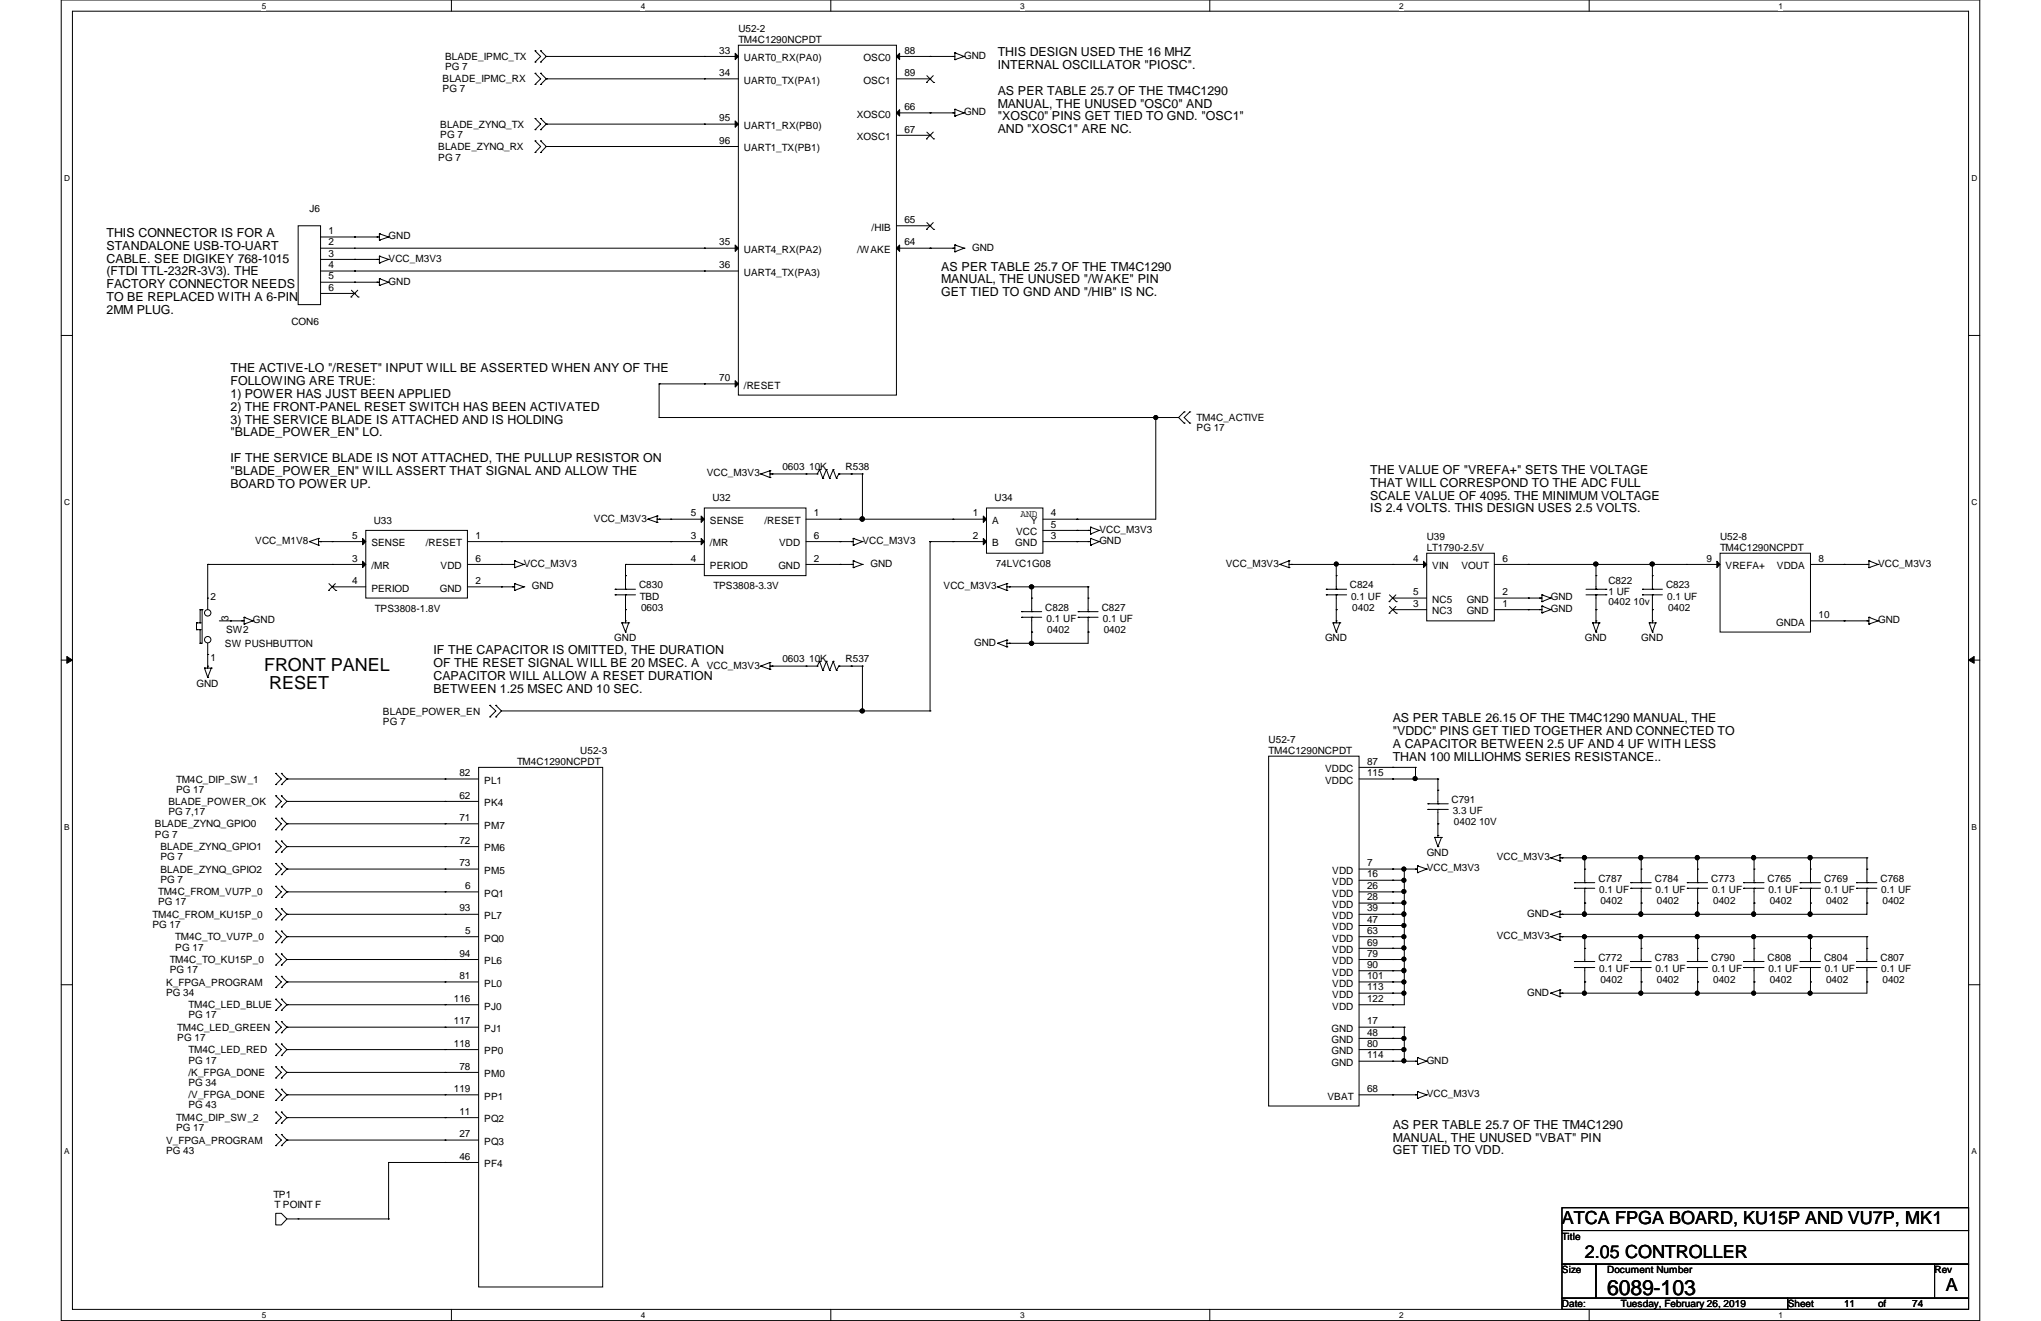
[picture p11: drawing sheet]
<svg xmlns="http://www.w3.org/2000/svg" width="432mm" height="279mm" viewBox="0 0 432 279" stroke-linecap="round" stroke-linejoin="round" font-family="sans-serif">
<defs><g id="words">
<text font-size="4.5" x="340" y="273.8">6089-103</text>
<g font-size="3.8">
<text x="55.9" y="141.8">FRONT PANEL</text>
<text x="56.9" y="145.7">RESET</text>
<text x="330.5" y="258.8">ATCA FPGA BOARD, KU15P AND VU7P, MK1</text>
<text x="335.3" y="266">2.05 CONTROLLER</text>
<text x="411.6" y="273.1">A</text>
</g>
<g font-size="2.6">
<text x="211.1" y="11.9">THIS DESIGN USED THE 16 MHZ</text>
<text x="211.1" y="14.6">INTERNAL OSCILLATOR &quot;PIOSC&quot;.</text>
<text x="211.1" y="20.1">AS PER TABLE 25.7 OF THE TM4C1290</text>
<text x="211.1" y="22.8">MANUAL, THE UNUSED &quot;OSC0&quot; AND</text>
<text x="211.1" y="25.5">&quot;XOSC0&quot; PINS GET TIED TO GND. &quot;OSC1&quot;</text>
<text x="211.1" y="28.2">AND &quot;XOSC1&quot; ARE NC.</text>
<text x="22.5" y="50.1">THIS CONNECTOR IS FOR A</text>
<text x="22.5" y="52.8">STANDALONE USB-TO-UART</text>
<text x="22.5" y="55.5">CABLE. SEE DIGIKEY 768-1015</text>
<text x="22.5" y="58.3">(FTDI TTL-232R-3V3). THE</text>
<text x="199.1" y="57.2">AS PER TABLE 25.7 OF THE TM4C1290</text>
<text x="199.1" y="59.9">MANUAL, THE UNUSED &quot;/WAKE&quot; PIN</text>
<text x="22.5" y="61">FACTORY CONNECTOR NEEDS</text>
<text x="22.5" y="63.7">TO BE REPLACED WITH A 6-PIN</text>
<text x="199.1" y="62.7">GET TIED TO GND AND &quot;/HIB&quot; IS NC.</text>
<text x="22.5" y="66.4">2MM PLUG.</text>
<text x="48.8" y="78.7">THE ACTIVE-LO &quot;/RESET&quot; INPUT WILL BE ASSERTED WHEN ANY OF THE</text>
<text x="48.8" y="81.4">FOLLOWING ARE TRUE:</text>
<text x="48.8" y="84.2">1) POWER HAS JUST BEEN APPLIED</text>
<text x="48.8" y="86.9">2) THE FRONT-PANEL RESET SWITCH HAS BEEN ACTIVATED</text>
<text x="48.8" y="89.6">3) THE SERVICE BLADE IS ATTACHED AND IS HOLDING</text>
<text x="48.8" y="92.3">&quot;BLADE_POWER_EN&quot; LO.</text>
<text x="48.8" y="97.7">IF THE SERVICE BLADE IS NOT ATTACHED, THE PULLUP RESISTOR ON</text>
<text x="48.8" y="100.4">&quot;BLADE_POWER_EN&quot; WILL ASSERT THAT SIGNAL AND ALLOW THE</text>
<text x="289.9" y="100.2">THE VALUE OF &quot;VREFA+&quot; SETS THE VOLTAGE</text>
<text x="48.8" y="103.1">BOARD TO POWER UP.</text>
<text x="289.9" y="103">THAT WILL CORRESPOND TO THE ADC FULL</text>
<text x="289.9" y="105.7">SCALE VALUE OF 4095. THE MINIMUM VOLTAGE</text>
<text x="289.9" y="108.4">IS 2.4 VOLTS. THIS DESIGN USES 2.5 VOLTS.</text>
<text x="91.7" y="138.4">IF THE CAPACITOR IS OMITTED, THE DURATION</text>
<text x="91.7" y="141.1">OF THE RESET SIGNAL WILL BE 20 MSEC. A</text>
<text x="91.7" y="143.8">CAPACITOR WILL ALLOW A RESET DURATION</text>
<text x="91.7" y="146.6">BETWEEN 1.25 MSEC AND 10 SEC.</text>
<text x="294.6" y="152.7">AS PER TABLE 26.15 OF THE TM4C1290 MANUAL, THE</text>
<text x="294.6" y="155.4">&quot;VDDC&quot; PINS GET TIED TOGETHER AND CONNECTED TO</text>
<text x="294.6" y="158.2">A CAPACITOR BETWEEN 2.5 UF AND 4 UF WITH LESS</text>
<text x="294.6" y="160.9">THAN 100 MILLIOHMS SERIES RESISTANCE..</text>
<text x="294.6" y="238.8">AS PER TABLE 25.7 OF THE TM4C1290</text>
<text x="294.6" y="241.5">MANUAL, THE UNUSED &quot;VBAT&quot; PIN</text>
<text x="294.6" y="244.2">GET TIED TO VDD.</text>
</g>
<g font-size="2.1">
<text x="152.1" y="11.3">33</text>
<text x="156.2" y="6.7">U52-2</text>
<text x="156.2" y="9.1">TM4C1290NCPDT</text>
<text x="191.3" y="11.3">88</text>
<text x="93.6" y="17.4">BLADE_IPMC_RX</text>
<text x="94.1" y="12.7">BLADE_IPMC_TX</text>
<text x="94.1" y="14.8">PG 7</text>
<text x="152.1" y="16.1">34</text>
<text x="157.4" y="13">UART0_RX(PA0)</text>
<text x="157.4" y="17.7">UART0_TX(PA1)</text>
<text x="182.7" y="13">OSC0</text>
<text x="182.7" y="17.7">OSC1</text>
<text x="191.3" y="16.1">89</text>
<text x="204" y="12.4">GND</text>
<text x="93.6" y="19.6">PG 7</text>
<text x="191.3" y="23.3">66</text>
<text x="93.1" y="27">BLADE_ZYNQ_TX</text>
<text x="93.1" y="29.1">PG 7</text>
<text x="152.1" y="25.7">95</text>
<text x="157.4" y="27.3">UART1_RX(PB0)</text>
<text x="181.3" y="24.9">XOSC0</text>
<text x="181.3" y="29.6">XOSC1</text>
<text x="191.3" y="28">67</text>
<text x="204" y="24.4">GND</text>
<text x="92.7" y="31.8">BLADE_ZYNQ_RX</text>
<text x="92.7" y="34">PG 7</text>
<text x="152.1" y="30.4">96</text>
<text x="157.4" y="32">UART1_TX(PB1)</text>
<text x="65.4" y="44.9">J6</text>
<text x="191.3" y="47.2">65</text>
<text x="69.5" y="49.5">1</text>
<text x="69.5" y="51.9">2</text>
<text x="82.2" y="50.6">GND</text>
<text x="152.1" y="51.9">35</text>
<text x="157.4" y="53.5">UART4_RX(PA2)</text>
<text x="181.4" y="53.5">/WAKE</text>
<text x="184.4" y="48.8">/HIB</text>
<text x="191.3" y="51.9">64</text>
<text x="205.7" y="53">GND</text>
<text x="69.5" y="54.3">3</text>
<text x="69.5" y="56.7">4</text>
<text x="69.5" y="59.1">5</text>
<text x="82.2" y="55.4">VCC_M3V3</text>
<text x="152.1" y="56.7">36</text>
<text x="157.4" y="58.3">UART4_TX(PA3)</text>
<text x="69.5" y="61.5">6</text>
<text x="82.2" y="60.2">GND</text>
<text x="61.6" y="68.7">CON6</text>
<text x="152.1" y="80.6">70</text>
<text x="157.4" y="82.2">/RESET</text>
<text x="253.2" y="89.1">TM4C_ACTIVE</text>
<text x="253.2" y="91.2">PG 17</text>
<text x="149.5" y="100.8">VCC_M3V3</text>
<text x="165.5" y="99.3">0603</text>
<text x="171.2" y="99.3">10K</text>
<text x="178.9" y="99.3">R538</text>
<text x="150.7" y="106">U32</text>
<text x="210.4" y="106">U34</text>
<text x="74.5" y="114">5</text>
<text x="79.1" y="110.8">U33</text>
<text x="100.6" y="114">1</text>
<text x="125.6" y="110.3">VCC_M3V3</text>
<text x="146.1" y="114">3</text>
<text x="146.1" y="109.2">5</text>
<text x="150.2" y="110.8">SENSE</text>
<text x="161.7" y="110.8">/RESET</text>
<text x="172.2" y="109.2">1</text>
<text x="172.2" y="114">6</text>
<text x="205.8" y="109.2">1</text>
<text x="205.8" y="114">2</text>
<text x="209.9" y="110.8">A</text>
<text x="215" y="113.2">VCC</text>
<text x="215.9" y="109.3">AND</text>
<text x="218.1" y="110.8">Y</text>
<text x="222.3" y="109.2">4</text>
<text x="222.3" y="111.6">5</text>
<text x="222.3" y="114">3</text>
<text x="232.6" y="112.7">VCC_M3V3</text>
<text x="54" y="115.1">VCC_M1V8</text>
<text x="74.5" y="118.8">3</text>
<text x="78.6" y="115.6">SENSE</text>
<text x="90.1" y="115.6">/RESET</text>
<text x="100.6" y="118.8">6</text>
<text x="110.8" y="119.9">VCC_M3V3</text>
<text x="146.1" y="118.8">4</text>
<text x="150.2" y="115.6">/MR</text>
<text x="164.8" y="115.6">VDD</text>
<text x="172.2" y="118.8">2</text>
<text x="182.5" y="115.1">VCC_M3V3</text>
<text x="184.1" y="119.9">GND</text>
<text x="209.9" y="115.6">B</text>
<text x="210.7" y="119.9">74LVC1G08</text>
<text x="214.8" y="115.6">GND</text>
<text x="232.6" y="115.1">GND</text>
<text x="259.3" y="119.9">VCC_M3V3</text>
<text x="299" y="118.8">4</text>
<text x="301.8" y="114.1">U39</text>
<text x="301.8" y="116.5">LT1790-2.5V</text>
<text x="317.8" y="118.8">6</text>
<text x="361" y="118.8">9</text>
<text x="363.9" y="114.1">U52-8</text>
<text x="363.9" y="116.5">TM4C1290NCPDT</text>
<text x="384.7" y="118.8">8</text>
<text x="397.3" y="119.9">VCC_M3V3</text>
<text x="74.5" y="123.5">4</text>
<text x="78.6" y="120.4">/MR</text>
<text x="78.6" y="125.1">PERIOD</text>
<text x="93" y="125.1">GND</text>
<text x="93.2" y="120.4">VDD</text>
<text x="100.6" y="123.5">2</text>
<text x="112.5" y="124.6">GND</text>
<text x="135.2" y="124.4">C830</text>
<text x="150.2" y="120.4">PERIOD</text>
<text x="151" y="124.6">TPS3808-3.3V</text>
<text x="164.7" y="120.4">GND</text>
<text x="199.6" y="124.6">VCC_M3V3</text>
<text x="285.6" y="124.4">C824</text>
<text x="299" y="125.9">5</text>
<text x="303" y="120.4">VIN</text>
<text x="309.2" y="120.4">VOUT</text>
<text x="317.8" y="125.9">2</text>
<text x="340.3" y="123.4">C822</text>
<text x="340.3" y="125.8">1 UF</text>
<text x="352.5" y="124.4">C823</text>
<text x="365.1" y="120.4">VREFA+</text>
<text x="375.9" y="120.4">VDDA</text>
<text x="44.5" y="126.8">2</text>
<text x="48.3" y="131.3" transform="rotate(-90 48.3 131.3)">3</text>
<text x="53.5" y="131.8">GND</text>
<text x="79.3" y="129.5">TPS3808-1.8V</text>
<text x="135.4" y="126.8">TBD</text>
<text x="135.6" y="129.2">0603</text>
<text x="221.1" y="129.2">C828</text>
<text x="221.4" y="131.6">0.1 UF</text>
<text x="233.1" y="129.2">C827</text>
<text x="233.3" y="131.6">0.1 UF</text>
<text x="285.8" y="126.8">0.1 UF</text>
<text x="286.1" y="129.2">0402</text>
<text x="299" y="128.4">3</text>
<text x="303" y="130">NC3</text>
<text x="303" y="127.5">NC5</text>
<text x="310.3" y="130">GND</text>
<text x="310.3" y="127.5">GND</text>
<text x="317.8" y="128.4">1</text>
<text x="328.1" y="127">GND</text>
<text x="328.1" y="129.5">GND</text>
<text x="340.3" y="128">0402 10v</text>
<text x="352.7" y="126.8">0.1 UF</text>
<text x="352.9" y="129.2">0402</text>
<text x="384.7" y="130.7">10</text>
<text x="397.3" y="131.8">GND</text>
<text x="47.6" y="136.8">SW PUSHBUTTON</text>
<text x="47.8" y="133.9">SW2</text>
<text x="130" y="135.6">GND</text>
<text x="206.1" y="136.6">GND</text>
<text x="221.6" y="133.9">0402</text>
<text x="233.5" y="133.9">0402</text>
<text x="280.3" y="135.6">GND</text>
<text x="335.3" y="135.6">GND</text>
<text x="347.2" y="135.6">GND</text>
<text x="375.8" y="132.3">GNDA</text>
<text x="44.5" y="139.7">1</text>
<text x="149.5" y="141.4">VCC_M3V3</text>
<text x="165.5" y="140">0603</text>
<text x="171.2" y="140">10K</text>
<text x="178.9" y="140">R537</text>
<text x="41.6" y="145.2">GND</text>
<text x="81" y="151.1">BLADE_POWER_EN</text>
<text x="81" y="153.3">PG 7</text>
<text x="109.4" y="161.9">TM4C1290NCPDT</text>
<text x="122.8" y="159.5">U52-3</text>
<text x="268.4" y="157.1">U52-7</text>
<text x="268.4" y="159.5">TM4C1290NCPDT</text>
<text x="289.2" y="161.7">87</text>
<text x="37.3" y="165.5">TM4C_DIP_SW_1</text>
<text x="37.3" y="167.6">PG 17</text>
<text x="97.2" y="164.2">82</text>
<text x="102.4" y="165.8">PL1</text>
<text x="280.3" y="163.3">VDDC</text>
<text x="280.3" y="165.8">VDDC</text>
<text x="289.2" y="164.2">115</text>
<text x="35.6" y="170.3">BLADE_POWER_OK</text>
<text x="35.6" y="172.4">PG 7,17</text>
<text x="97.2" y="168.9">62</text>
<text x="97.2" y="173.7">71</text>
<text x="102.4" y="170.5">PK4</text>
<text x="307.1" y="169.8">C791</text>
<text x="307.3" y="172.1">3.3 UF</text>
<text x="32.8" y="175">BLADE_ZYNQ_GPIO0</text>
<text x="32.8" y="177.2">PG 7</text>
<text x="34" y="179.8">BLADE_ZYNQ_GPIO1</text>
<text x="97.2" y="178.5">72</text>
<text x="102.4" y="175.3">PM7</text>
<text x="307.6" y="174.6">0402 10V</text>
<text x="34" y="181.9">PG 7</text>
<text x="34" y="184.6">BLADE_ZYNQ_GPIO2</text>
<text x="97.2" y="183.2">73</text>
<text x="102.4" y="180.1">PM6</text>
<text x="102.4" y="184.8">PM5</text>
<text x="281.9" y="184.8">VDD</text>
<text x="289.2" y="183.2">7</text>
<text x="289.2" y="185.6">16</text>
<text x="301.8" y="184.3">VCC_M3V3</text>
<text x="301.8" y="181">GND</text>
<text x="316.7" y="181.9">VCC_M3V3</text>
<text x="33.4" y="189.4">TM4C_FROM_VU7P_0</text>
<text x="33.4" y="191.5">PG 17</text>
<text x="34" y="186.7">PG 7</text>
<text x="98.4" y="188">6</text>
<text x="102.4" y="189.7">PQ1</text>
<text x="281.9" y="187.2">VDD</text>
<text x="281.9" y="189.7">VDD</text>
<text x="289.2" y="188">26</text>
<text x="289.2" y="190.4">28</text>
<text x="338.2" y="186.5">C787</text>
<text x="338.3" y="188.9">0.1 UF</text>
<text x="338.6" y="191.3">0402</text>
<text x="350.1" y="186.5">C784</text>
<text x="350.3" y="188.9">0.1 UF</text>
<text x="350.5" y="191.3">0402</text>
<text x="362" y="186.5">C773</text>
<text x="362.2" y="188.9">0.1 UF</text>
<text x="362.5" y="191.3">0402</text>
<text x="374" y="186.5">C765</text>
<text x="374.1" y="188.9">0.1 UF</text>
<text x="374.4" y="191.3">0402</text>
<text x="385.9" y="186.5">C769</text>
<text x="386.1" y="188.9">0.1 UF</text>
<text x="386.3" y="191.3">0402</text>
<text x="397.8" y="186.5">C768</text>
<text x="398" y="188.9">0.1 UF</text>
<text x="398.3" y="191.3">0402</text>
<text x="32.3" y="194.1">TM4C_FROM_KU15P_0</text>
<text x="32.3" y="196.3">PG 17</text>
<text x="97.2" y="192.8">93</text>
<text x="98.4" y="197.5">5</text>
<text x="102.4" y="194.4">PL7</text>
<text x="281.9" y="192">VDD</text>
<text x="281.9" y="194.4">VDD</text>
<text x="281.9" y="196.8">VDD</text>
<text x="289.2" y="192.8">39</text>
<text x="289.2" y="195.2">47</text>
<text x="289.2" y="197.5">63</text>
<text x="323.1" y="193.9">GND</text>
<text x="35.9" y="203.7">TM4C_TO_KU15P_0</text>
<text x="37.1" y="198.9">TM4C_TO_VU7P_0</text>
<text x="37.1" y="201.1">PG 17</text>
<text x="97.2" y="202.4">94</text>
<text x="102.4" y="199.1">PQ0</text>
<text x="102.4" y="204">PL6</text>
<text x="281.9" y="199.1">VDD</text>
<text x="281.9" y="201.6">VDD</text>
<text x="281.9" y="204">VDD</text>
<text x="289.2" y="200">69</text>
<text x="289.2" y="202.4">79</text>
<text x="316.7" y="198.6">VCC_M3V3</text>
<text x="338.2" y="203.2">C772</text>
<text x="350.1" y="203.2">C783</text>
<text x="362" y="203.2">C790</text>
<text x="374" y="203.2">C808</text>
<text x="385.9" y="203.2">C804</text>
<text x="397.8" y="203.2">C807</text>
<text x="35.1" y="208.4">K_FPGA_PROGRAM</text>
<text x="35.9" y="205.8">PG 17</text>
<text x="97.2" y="207.1">81</text>
<text x="102.4" y="208.7">PL0</text>
<text x="281.9" y="206.3">VDD</text>
<text x="281.9" y="208.7">VDD</text>
<text x="289.2" y="204.7">90</text>
<text x="289.2" y="207.1">101</text>
<text x="289.2" y="209.5">113</text>
<text x="338.3" y="205.6">0.1 UF</text>
<text x="338.6" y="207.9">0402</text>
<text x="350.3" y="205.6">0.1 UF</text>
<text x="350.5" y="207.9">0402</text>
<text x="362.2" y="205.6">0.1 UF</text>
<text x="362.5" y="207.9">0402</text>
<text x="374.1" y="205.6">0.1 UF</text>
<text x="374.4" y="207.9">0402</text>
<text x="386.1" y="205.6">0.1 UF</text>
<text x="386.3" y="207.9">0402</text>
<text x="398" y="205.6">0.1 UF</text>
<text x="398.3" y="207.9">0402</text>
<text x="35.1" y="210.6">PG 34</text>
<text x="39.9" y="213.3">TM4C_LED_BLUE</text>
<text x="39.9" y="215.4">PG 17</text>
<text x="96" y="211.9">116</text>
<text x="102.4" y="213.5">PJ0</text>
<text x="281.9" y="211.1">VDD</text>
<text x="281.9" y="213.5">VDD</text>
<text x="289.2" y="211.9">122</text>
<text x="323.1" y="210.6">GND</text>
<text x="37.5" y="218">TM4C_LED_GREEN</text>
<text x="37.5" y="220.1">PG 17</text>
<text x="96" y="216.7">117</text>
<text x="96" y="221.4">118</text>
<text x="102.4" y="218.3">PJ1</text>
<text x="281.7" y="218.3">GND</text>
<text x="281.7" y="220.6">GND</text>
<text x="289.2" y="216.7">17</text>
<text x="289.2" y="219">48</text>
<text x="289.2" y="221.4">80</text>
<text x="39.9" y="227.6">/K_FPGA_DONE</text>
<text x="39.9" y="222.8">TM4C_LED_RED</text>
<text x="39.9" y="225">PG 17</text>
<text x="97.2" y="226.2">78</text>
<text x="102.4" y="223">PP0</text>
<text x="102.4" y="227.8">PM0</text>
<text x="281.7" y="223">GND</text>
<text x="281.7" y="225.5">GND</text>
<text x="289.2" y="223.9">114</text>
<text x="301.8" y="225">GND</text>
<text x="39.9" y="229.7">PG 34</text>
<text x="39.9" y="232.3">/V_FPGA_DONE</text>
<text x="96" y="231">119</text>
<text x="102.4" y="232.6">PP1</text>
<text x="280.8" y="232.6">VBAT</text>
<text x="289.2" y="231">68</text>
<text x="301.8" y="232.1">VCC_M3V3</text>
<text x="37.3" y="237.2">TM4C_DIP_SW_2</text>
<text x="37.3" y="239.3">PG 17</text>
<text x="39.9" y="234.4">PG 43</text>
<text x="97.2" y="235.8">11</text>
<text x="102.4" y="237.4">PQ2</text>
<text x="35.1" y="241.9">V_FPGA_PROGRAM</text>
<text x="35.1" y="244">PG 43</text>
<text x="97.2" y="240.5">27</text>
<text x="97.2" y="245.3">46</text>
<text x="102.4" y="242.1">PQ3</text>
<text x="102.4" y="246.9">PF4</text>
<text x="57.8" y="253.3">TP1</text>
<text x="58.1" y="255.5">T POINT F</text>
<text x="330.5" y="262.2">Title</text>
<text x="330.5" y="269.3">Size</text>
<text x="340" y="269.3">Document Number</text>
<text x="409.3" y="269.3">Rev</text>
<text x="330.5" y="276.5">Date:</text>
<text x="342.9" y="276.5">Tuesday, February 26, 2019</text>
<text x="378.2" y="276.5">Sheet</text>
<text x="390.1" y="276.5">11</text>
<text x="397.3" y="276.5">of</text>
<text x="404.5" y="276.5">74</text>
</g>
<g font-size="1.7">
<text x="55.4" y="1.9">5</text>
<text x="135.6" y="1.9">4</text>
<text x="215.8" y="1.9">3</text>
<text x="296" y="1.9">2</text>
<text x="376.3" y="1.9">1</text>
<text x="13.5" y="38.3">D</text>
<text x="417.1" y="38.3">D</text>
<text x="13.5" y="106.8">C</text>
<text x="417.1" y="106.8">C</text>
<text x="13.5" y="175.5">B</text>
<text x="417.1" y="175.5">B</text>
<text x="13.5" y="244.2">A</text>
<text x="417.1" y="244.2">A</text>
<text x="55.4" y="278.8">5</text>
<text x="135.6" y="278.8">4</text>
<text x="215.8" y="278.8">3</text>
<text x="296" y="278.8">2</text>
<text x="376.3" y="278.8">1</text>
</g>
</g></defs>
<path d="M13 0h405.8v279.3h-405.8zM15.3 2.4h401.2v274.5h-401.2z" fill="none" stroke="#000" stroke-width=".21"/>
<g fill="#fff">
<path d="M55.4 .3h.9v1.9h-.9z"/>
<path d="M55.4 277.2h.9v1.9h-.9z"/>
</g>
<path d="M95.5 0v2.4M95.5 276.9v2.4" fill="none" stroke="#000" stroke-width=".21"/>
<g fill="#fff">
<path d="M135.6 .3h.9v1.9h-.9z"/>
<path d="M135.6 277.2h.9v1.9h-.9z"/>
</g>
<path d="M175.8 0v2.4M175.8 276.9v2.4" fill="none" stroke="#000" stroke-width=".21"/>
<g fill="#fff">
<path d="M215.8 .3h.9v1.9h-.9z"/>
<path d="M215.8 277.2h.9v1.9h-.9z"/>
</g>
<path d="M255.9 0v2.4M255.9 276.9v2.4" fill="none" stroke="#000" stroke-width=".21"/>
<g fill="#fff">
<path d="M296 .3h.9v1.9h-.9z"/>
<path d="M296 277.2h.9v1.9h-.9z"/>
</g>
<path d="M336.2 0v2.4M336.2 276.9v2.4" fill="none" stroke="#000" stroke-width=".21"/>
<g fill="#fff">
<path d="M376.3 .3h.9v1.9h-.9z"/>
<path d="M376.3 277.2h.9v1.9h-.9z"/>
<path d="M13.5 36.7h1.2v1.9h-1.2z"/>
<path d="M417.1 36.7h1.2v1.9h-1.2z"/>
<path d="M13.5 105.2h1.2v2h-1.2z"/>
<path d="M417.1 105.2h1.2v2h-1.2z"/>
</g>
<path d="M13 71h2.3M416.5 71h2.3" fill="none" stroke="#000" stroke-width=".21"/>
<g fill="#fff">
<path d="M13.5 173.9h1.1v2h-1.1z"/>
<path d="M417.1 173.9h1.1v2h-1.1z"/>
</g>
<path d="M13 139.6h2.3M416.5 139.6h2.3" fill="none" stroke="#000" stroke-width=".21"/>
<path d="M14.1 138.9v1.4l1.2-.7zM416.5 139.6l1.2 .7v-1.4z" fill="#000" stroke="#000" stroke-width=".21"/>
<g fill="#fff">
<path d="M13.5 242.6h1.1v1.9h-1.1z"/>
<path d="M417.1 242.6h1.1v1.9h-1.1z"/>
</g>
<g fill="none" stroke="#000" stroke-width=".21">
<path d="M113.2 13.1h.1M113.2 10.8h.1M113.2 17.9h.1M113.2 15.5h.1M113.2 10.8l1.2 1.1-1.2 1.2M113.2 15.5l1.2 1.2-1.2 1.2M114.4 10.8h.1M114.4 13.1h.1M114.4 15.5h.1M114.4 17.9h.1M114.4 10.8l1.2 1.1M114.4 15.5l1.2 1.2"/>
<path d="M115.6 11.9l-1.2 1.2M115.6 16.7l-1.2 1.2M115.6 11.9h.1M115.6 16.7h.1M115.6 11.9h40.6M115.6 16.7h40.6M149 11.9h.1M149 16.7h.1M156.2 9.6h33.5v74h-33.5zM189.7 16.7h7.1M196 17.4h.1M196.1 16l1.4 1.4"/>
<path d="M196.8 11.9h.1M196.8 16.7h.1M197.4 16l-1.4 1.4M197.5 17.4h.1M201.6 11.9h.1M202 12.6h.1M202 11.2h.1M202 11.2v1.4M202 11.9h-12.3M202 11.2l2 .7M204 11.9h.1M204 11.9l-2 .7"/>
<path d="M113.2 27.4h.1M113.2 25.1h.1M113.2 32.3h.1M113.2 29.8h.1M113.2 25.1l1.2 1.1-1.2 1.2M113.2 29.8l1.2 1.2-1.2 1.3M114.4 25.1h.1M114.4 27.4h.1M114.4 29.8h.1M114.4 32.3h.1M114.4 25.1l1.2 1.1M114.4 29.8l1.2 1.2"/>
<path d="M115.6 26.2l-1.2 1.2M115.6 31l-1.2 1.3M115.6 26.2h.1M115.6 31h.1M115.6 26.2h40.6M115.6 31h40.6M149 26.2h.1M149 31h.1M189.7 23.9h12.3M189.7 28.6h7.1M196 29.4h.1M196.1 27.9l1.4 1.5"/>
<path d="M196.8 23.9h.1M196.8 28.6h.1M197.4 27.9l-1.4 1.5M197.5 29.4h.1M201.6 23.9h.1M202 24.6h.1M202 23.1h.1M202 23.1v1.5M202 23.1l2 .8M204 23.9h.1M204 23.9l-2 .7M63.1 47.8h4.7v16.6h-4.7z"/>
<path d="M67.8 52.5h88.4M67.8 57.3h88.4M75 50.1h.1M75 52.5h.1M75 54.9h.1M75 57.3h.1M75 59.7h.1M79.8 50.1h.1M79.8 54.9h.1M79.8 59.7h.1M80.3 50.8h.1M80.3 49.4h.1"/>
<path d="M80.3 55.6h.1M80.3 54.2h.1M80.3 58.9h.1M80.3 49.4v1.4M80.3 54.2v1.4M80.3 58.9v1.5M80.3 50.1h-12.5M80.3 49.4l1.9 .7M80.3 54.9h-12.5M80.3 54.2l1.9 .7M80.3 59.7h-12.5M80.3 58.9l1.9 .8"/>
<path d="M82.2 50.1h.1M82.2 54.9h.1M82.2 59.7h.1M82.2 50.1l-1.9 .7M82.2 54.9l-1.9 .7M82.2 59.7l-1.9 .7M149 52.5h.1M149 57.3h.1M189.7 52.5h12.3M189.7 47.8h7.1M196 48.5h.1M196.1 47.1l1.4 1.4"/>
<path d="M196.8 52.5h.1M196.8 47.8h.1M197.4 47.1l-1.4 1.4M197.5 48.5h.1M201.6 52.5h.1M202 53.3h.1M202 51.8h.1M202 51.8v1.5M202 51.8l2 .7M204 52.5h.1M204 52.5l-2 .8M67.8 62.1h7.2"/>
<path d="M74.3 62.8h.1M74.3 61.4l1.5 1.4M75 62.1h.1M75.7 61.4l-1.4 1.4M75.8 62.8h.1M80.3 60.4h.1M139.4 81.2h.1M139.4 81.2v7.1M139.4 88.3h.1M149 81.2h.1M156.2 81.2h-16.8M162.9 99.6h.1"/>
<path d="M162.9 99.6v1.4M162.9 99.6l-1.9 .6M173.4 99.3h.1M173.4 99.3l.7 1.9M173.4 99.3l-.5 .9M174.8 99.3h.1M174.8 99.3l.7 1.9M174.8 99.3l-.7 1.9M176.3 99.3h.1M176.3 99.3l.7 1.9M176.3 99.3l-.8 1.9M244.5 88.3h.1"/>
<path d="M244.5 88.3v21.5h-23.9M249.3 88.3h-109.9M249.3 88.3l1.2 1.2M250.5 87.1h.1M250.5 89.5h.1M250.5 87.1l-1.2 1.2M251.7 89.5h.1M251.7 87.1h.1M251.7 87.1l-1.2 1.2 1.2 1.2M43.9 119.4h.1M43.9 119.4v9.5M65.4 114.6h.1"/>
<path d="M65.4 114.6l2 .7M67.4 115.3h.1M67.4 113.9h.1M67.4 113.9v1.4M67.4 114.6h10M67.4 113.9l-2 .7M67.8 114.6h.1M70.3 119.4h.1M70.3 114.6h.1M77.4 112.2h21.5v14.3h-21.5zM77.4 119.4h-33.5M98.9 114.6h50.1"/>
<path d="M106.1 114.6h.1M106.1 119.4h.1M108.5 119.4h.1M108.9 118.6h.1M108.9 119.4h-10M108.9 118.6v1.5M108.9 118.6l1.9 .8M110.8 119.4h.1M110.8 119.4l-1.9 .7M132.3 119.4h.1M132.3 119.4v5.2M137.1 109.8h.1"/>
<path d="M137.1 109.8l1.9 .7M139 110.5h.1M139 109.1h.1M139 109.1v1.4M139 109.8h10M139 109.1l-1.9 .7M139.4 109.8h.1M141.9 114.6h.1M141.9 119.4h.1M141.9 109.8h.1M149 107.4h21.5v14.4h-21.5zM149 119.4h-16.7"/>
<path d="M161 100.2h.1M161 100.2l1.9 .8M162.9 101h.1M162.9 100.2h10M163.3 100.2h.1M170.5 109.8h38.2M170.5 100.2h.1M172.9 100.2h.1M174.1 101.2h.1M175.5 101.2h.1M177 101.2h.1M177.5 100.2h.1"/>
<path d="M177.5 100.2h5M177.5 100.2l-.5 1M177.7 109.8h.1M177.7 119.4h.1M177.7 114.6h.1M180.1 100.2h.1M180.1 114.6h.1M180.1 119.4h.1M180.5 115.3h.1M180.5 113.9h.1M180.5 118.6h.1M180.5 119.4h-10"/>
<path d="M180.5 114.6h-10M180.5 113.9v1.4M180.5 118.6v1.5M180.5 113.9l2 .7M180.5 118.6l2 .8M182.5 100.2h.1M182.5 100.2v9.6M182.5 109.8h.1M182.5 114.6h.1M182.5 119.4h.1M182.5 114.6l-2 .7M182.5 119.4l-2 .7"/>
<path d="M196.8 114.6h.1M196.8 114.6v35.8M201.6 109.8h.1M201.6 114.6h.1M208.7 107.4h11.9v9.6h-11.9zM208.7 114.6h-11.9M220.6 114.6h10.1M220.6 112.2h10.1M227.8 109.8h.1M227.8 112.2h.1M227.8 114.6h.1M230.2 112.2h.1"/>
<path d="M230.2 114.6h.1M230.7 111.5h.1M230.7 112.9h.1M230.7 113.9h.1M230.7 115.3h.1M230.7 111.5v1.4M230.7 113.9v1.4M230.7 111.5l1.9 .7M230.7 113.9l1.9 .7M232.6 112.2h.1M232.6 114.6h.1M232.6 112.2l-1.9 .7"/>
<path d="M232.6 114.6l-1.9 .7M270.8 119.4h.1M270.8 119.4l1.9 .7M272.7 118.6h.1M272.7 119.4h29.1M272.7 118.6v1.5M272.7 118.6l-1.9 .8M273.2 119.4h.1M282.7 119.4v5.2M282.7 119.4h.1M294.6 119.4h.1M301.8 117h14.3v14.3h-14.3z"/>
<path d="M316.1 119.4h47.8M323.3 119.4h.1M337.7 119.4h.1M337.7 119.4v5.2M349.6 119.4h.1M349.6 119.4v5.2M356.8 119.4h.1M363.9 117h19.1v16.7h-19.1zM390.1 119.4h.1M395 119.4h.1M395.4 118.6h.1M395.4 118.6v1.5"/>
<path d="M395.4 119.4h-12.4M395.4 118.6l1.9 .8M397.3 119.4h.1M397.3 119.4l-1.9 .7M41.6 131.7h.1M41.6 133.2h.1M41.6 131.7h.7M41.6 131.7v1.5M41.6 133.2h.7M42.3 128.9h.1M42.3 131.7h.1M42.3 133.2h.1"/>
<path d="M42.3 136.1h.1M42.3 128.9h.5M42.3 128.9v2.8M42.3 133.2v2.9M42.8 128.9h.1M42.8 128.9v7.2h-.5M43.9 138.4h.1M43.9 126.5h.1M43.9 136.1v5.2M46.4 131.3h5.2M48.8 131.3h.1M51.1 131.3h.1"/>
<path d="M51.6 130.6h.1M51.6 132h.1M51.6 130.6v1.4M51.6 130.6l1.9 .7M53.5 131.3h.1M53.5 131.3l-1.9 .7M69.5 124.9h.1M69.6 123.4l1.4 1.5M70.3 124.1h.1M70.3 124.1h7.1M71 123.4l-1.5 1.5M71 124.9h.1"/>
<path d="M98.9 124.1h10M106.1 124.1h.1M108.5 124.1h.1M108.9 120.1h.1M108.9 124.9h.1M108.9 123.4h.1M108.9 123.4v1.5M108.9 123.4l1.9 .7M110.8 124.1h.1M110.8 124.1l-1.9 .8M130.1 125.8h.1M130.1 124.6h.1"/>
<path d="M130.1 125.8h4.4M130.1 124.6h4.4M131.6 131.7h.1M131.6 131.7h1.4M131.6 131.7l.7 2M132.3 124.6h.1M132.3 125.8h.1M132.3 125.8v5.9M132.3 121.8h.1M132.3 128.9h.1M132.3 131.3h.1M132.3 133.7h.1"/>
<path d="M133 131.7h.1M133 131.7l-.7 2M173.4 139.9h.1M173.4 139.9l.7 1.9M173.4 139.9l-.5 1M174.8 139.9h.1M174.8 139.9l.7 1.9M174.8 139.9l-.7 1.9M176.3 139.9h.1M176.3 139.9l.7 1.9M176.3 139.9l-.8 1.9M180.5 120.1h.1"/>
<path d="M211.1 124.1h.1M211.1 136.1h.1M211.1 124.1l1.9 .8M211.1 136.1l1.9 .7M213 124.9h.1M213 123.4h.1M213 135.4h.1M213 136.8h.1M213 123.4v1.5M213 135.4v1.4M213 123.4l-1.9 .7M213 135.4l-1.9 .7"/>
<path d="M213.5 124.1h.1M213.5 136.1h.1M216.2 130.6h.1M216.2 129.4h.1M216.2 130.6h4.2M216.2 129.4h4.2M218.3 124.1h.1M218.3 136.1h.1M218.3 124.1v5.3M218.3 126.5h.1M218.3 133.7h.1M218.3 129.4h.1"/>
<path d="M218.3 130.6h.1M218.3 130.6v5.5M228.1 130.6h.1M228.1 129.4h.1M228.1 130.6h4.2M228.1 129.4h4.2M230.2 124.1h.1M230.2 124.1h-17.2M230.2 124.1v5.3M230.2 129.4h.1M230.2 130.6h.1M230.2 130.6v5.5h-17.2"/>
<path d="M230.2 126.5h.1M230.2 133.7h.1M272.7 120.1h.1M280.6 125.8h.1M280.6 124.6h.1M280.6 125.8h4.3M280.6 124.6h4.3M282 131.7h.1M282 131.7h1.5M282 131.7l.7 2M282.7 121.8h.1M282.7 128.9h.1"/>
<path d="M282.7 131.3h.1M282.7 133.7h.1M282.7 124.6h.1M282.7 125.8h.1M282.7 125.8v5.9M283.5 131.7h.1M283.5 131.7l-.8 2M293.9 129.7h.1M293.9 127.3h.1M294 128.3l1.4 1.4M294 125.8l1.4 1.5M294.6 128.9h.1"/>
<path d="M294.6 126.5h.1M294.6 126.5h7.2M294.6 128.9h7.2M295.3 128.3l-1.4 1.4M295.3 125.8l-1.4 1.5M295.4 129.7h.1M295.4 127.3h.1M316.1 126.5h10.1M323.3 128.9h.1M323.3 126.5h.1M325.7 126.5h.1M325.7 128.9h.1"/>
<path d="M326.2 127.3h.1M326.2 125.8h.1M326.2 129.6h.1M326.2 128.2h.1M326.2 125.8v1.5M326.2 128.2v1.4M326.2 125.8l1.9 .7M326.2 128.9h-10.1M326.2 128.2l1.9 .7M328.1 126.5h.1M328.1 128.9h.1M328.1 126.5l-1.9 .8"/>
<path d="M328.1 128.9l-1.9 .7M335.5 125.8h4.3M335.5 124.6h4.3M337 131.7h.1M337 131.7h1.3M337 131.7l.7 2M337.7 131.3h.1M337.7 133.7h.1M337.7 124.6h.1M337.7 125.8h.1M337.7 121.8h.1M337.7 128.9h.1"/>
<path d="M337.7 125.8v5.9M338.3 131.7h.1M338.3 131.7l-.6 2M339.8 125.8h.1M339.8 124.6h.1M347.5 125.8h.1M347.5 124.6h.1M347.5 125.8h4.2M347.5 124.6h4.2M348.9 131.7h.1M348.9 131.7h1.4M348.9 131.7l.7 2"/>
<path d="M349.6 131.3h.1M349.6 133.7h.1M349.6 124.6h.1M349.6 125.8h.1M349.6 121.8h.1M349.6 128.9h.1M349.6 125.8v5.9M350.3 131.7h.1M350.3 131.7l-.7 2M390.1 131.3h.1M395 131.3h.1M395.4 132h.1"/>
<path d="M395.4 130.6h.1M395.4 120.1h.1M395.4 130.6v1.4M395.4 131.3h-12.4M395.4 130.6l1.9 .7M397.3 131.3h.1M397.3 131.3l-1.9 .7M43.3 141.3h.1M43.3 141.3h1.4M43.3 141.3l.6 2M43.9 140.9h.1M43.9 143.3h.1"/>
<path d="M44.7 141.3h.1M44.7 141.3l-.8 2M103.6 151.6h.1M103.6 149.2h.1M103.6 149.2l1.3 1.2-1.3 1.2M104.9 149.2h.1M104.9 151.6h.1M104.9 149.2l1.2 1.2M106.1 150.4l-1.2 1.2M161 140.9h.1M161 140.9l1.9 .7M162.9 141.6h.1"/>
<path d="M162.9 140.1h.1M162.9 140.1v1.5M162.9 140.1l-1.9 .8M163.3 140.9h.1M170.5 140.9h.1M172.9 140.9h-10M172.9 140.9h.1M174.1 141.8h.1M175.5 141.8h.1M177 141.8h.1M177.5 140.9h.1M177.5 140.9h5"/>
<path d="M177.5 140.9l-.5 .9M180.1 140.9h.1M182.5 140.9h.1M182.5 140.9v9.5M182.5 150.4h.1M196.8 150.4h.1M196.8 150.4h-90.7M268.4 159.9h19.1v74h-19.1zM58.3 175.5h.1M58.3 173.1h.1M58.3 170.7h.1M58.3 168.3h.1"/>
<path d="M58.3 177.9h.1M58.3 165.9h.1M58.3 163.6h.1M58.3 173.1l1.2 1.1-1.2 1.3M58.3 168.3l1.2 1.2-1.2 1.2M58.3 177.9l1.2 1.2-1.2 1.2M58.3 163.6l1.2 1.2-1.2 1.1M59.5 173.1h.1M59.5 175.5h.1M59.5 168.3h.1M59.5 170.7h.1M59.5 177.9h.1"/>
<path d="M59.5 163.6h.1M59.5 165.9h.1M59.5 173.1l1.2 1.1M59.5 168.3l1.2 1.2M59.5 177.9l1.2 1.2M59.5 163.6l1.2 1.2M60.7 164.8h.1M60.7 164.8h40.6M60.7 174.2l-1.2 1.3M60.7 169.5l-1.2 1.2M60.7 179.1l-1.2 1.2M60.7 164.8l-1.2 1.1"/>
<path d="M60.7 169.5h.1M60.7 174.2h.1M60.7 179.1h.1M60.7 169.5h40.6M60.7 174.2h40.6M60.7 179.1h40.6M94.1 164.8h.1M94.1 169.5h.1M94.1 174.2h.1M94.1 179.1h.1M101.3 162.3h26.2v109.9h-26.2zM287.5 162.3h12"/>
<path d="M294.6 162.3h.1M294.6 164.8h.1M299.5 162.3h.1M299.5 162.3v2.5M299.5 164.8h.1M302.1 171.2h.1M302.1 170h.1M302.1 171.2h4.3M302.1 170h4.3M303.5 177.1h.1M303.5 177.1h1.5M303.5 177.1l.7 2"/>
<path d="M304.2 176.7h.1M304.2 179.1h.1M304.2 170h.1M304.2 171.2h.1M304.2 167.1h.1M304.2 174.2h.1M304.2 171.2v5.9M304.2 164.8h.1M304.2 164.8v5.2M304.2 164.8h-16.7M305 177.1h.1M305 177.1l-.8 2"/>
<path d="M58.3 180.3h.1M58.3 185h.1M58.3 182.6h.1M58.3 189.8h.1M58.3 187.5h.1M58.3 194.6h.1M58.3 192.2h.1M58.3 199.4h.1M58.3 196.9h.1M58.3 182.6l1.2 1.2-1.2 1.2M58.3 187.5l1.2 1.1-1.2 1.2M58.3 192.2l1.2 1.2-1.2 1.2"/>
<path d="M58.3 196.9l1.2 1.2-1.2 1.3M59.5 180.3h.1M59.5 182.6h.1M59.5 185h.1M59.5 187.5h.1M59.5 189.8h.1M59.5 192.2h.1M59.5 194.6h.1M59.5 196.9h.1M59.5 199.4h.1M59.5 182.6l1.2 1.2M59.5 187.5l1.2 1.1"/>
<path d="M59.5 192.2l1.2 1.2M59.5 196.9l1.2 1.2M60.7 188.6h.1M60.7 193.4h.1M60.7 198.1h.1M60.7 193.4h40.6M60.7 198.1h40.6M60.7 188.6h40.6M60.7 183.8h.1M60.7 183.8h40.6M60.7 183.8l-1.2 1.2M60.7 188.6l-1.2 1.2"/>
<path d="M60.7 193.4l-1.2 1.2M60.7 198.1l-1.2 1.3M94.1 183.8h.1M94.1 188.6h.1M94.1 193.4h.1M94.1 198.1h.1M287.5 193.4h9.6M287.5 188.6h9.6M287.5 191h9.6M294.6 183.8h.1M294.6 186.2h.1M294.6 188.6h.1"/>
<path d="M294.6 191h.1M294.6 193.4h.1M294.6 195.7h.1M294.6 198.1h.1M297.1 186.2h.1M297.1 188.6h.1M297.1 191h.1M297.1 195.7h.1M297.1 198.1h.1M297.1 193.4h.1M297.1 198.1h-9.6M297.1 195.7h-9.6"/>
<path d="M297.1 183.8h.1M297.1 186.2h-9.6M297.1 183.8v28.7h-9.6M299.5 183.8h.1M299.9 184.6h.1M299.9 183.1h.1M299.9 183.1v1.5M299.9 183.8h-12.4M299.9 183.1l1.9 .7M301.8 183.8h.1M301.8 183.8l-1.9 .8M328.1 193.4h.1"/>
<path d="M328.1 181.4h.1M328.1 198.1h.1M328.1 193.4l1.9 .7M328.1 181.4l1.9 .7M328.1 198.1l1.9 .8M330 192.7h.1M330 194.1h.1M330 182.1h.1M330 180.8h.1M330 198.9h.1M330 197.4h.1M330 180.8v1.3"/>
<path d="M330 192.7v1.4M330 197.4v1.5M330 192.7l-1.9 .7M330 181.4h65M330 180.8l-1.9 .6M330 198.1h65M330 197.4l-1.9 .7M330.5 193.4h.1M330.5 181.4h.1M330.5 198.1h.1M333.1 187.9h.1M333.1 186.7h.1"/>
<path d="M333.1 187.9h4.3M333.1 186.7h4.3M335.3 181.4h.1M335.3 181.4v5.3M335.3 198.1h.1M335.3 193.4h.1M335.3 186.7h.1M335.3 187.9h.1M335.3 183.8h.1M335.3 191h.1M335.3 187.9v5.5M335.3 198.1v5.3"/>
<path d="M345 187.9h.1M345 186.7h.1M345 187.9h4.3M345 186.7h4.3M347.2 186.7h.1M347.2 187.9h.1M347.2 183.8h.1M347.2 191h.1M347.2 181.4h.1M347.2 181.4v5.3M347.2 187.9v5.5M347.2 193.4h.1"/>
<path d="M347.2 198.1h.1M347.2 198.1v5.3M357 187.9h.1M357 186.7h.1M357 187.9h4.3M357 186.7h4.3M359.2 186.7h.1M359.2 187.9h.1M359.2 183.8h.1M359.2 191h.1M359.2 181.4h.1M359.2 181.4v5.3"/>
<path d="M359.2 187.9v5.5M359.2 198.1h.1M359.2 198.1v5.3M359.2 193.4h.1M368.9 187.9h.1M368.9 186.7h.1M368.9 187.9h4.3M368.9 186.7h4.3M371.1 193.4h.1M371.1 198.1h.1M371.1 198.1v5.3M371.1 186.7h.1"/>
<path d="M371.1 187.9h.1M371.1 183.8h.1M371.1 191h.1M371.1 181.4h.1M371.1 181.4v5.3M371.1 187.9v5.5M380.8 187.9h.1M380.8 186.7h.1M380.8 187.9h4.3M380.8 186.7h4.3M383 193.4h.1M383 186.7h.1"/>
<path d="M383 187.9h.1M383 183.8h.1M383 191h.1M383 181.4h.1M383 198.1h.1M383 181.4v5.3M383 187.9v5.5M383 198.1v5.3M392.8 187.9h.1M392.8 186.7h.1M392.8 187.9h4.3M392.8 186.7h4.3"/>
<path d="M395 186.7h.1M395 187.9h.1M395 183.8h.1M395 191h.1M395 181.4h.1M395 187.9v5.5h-65M395 181.4v5.3M395 198.1h.1M395 198.1v5.3M13 208.3h2.3M58.3 204.1h.1M58.3 201.8h.1"/>
<path d="M58.3 208.9h.1M58.3 206.5h.1M58.3 218.4h.1M58.3 216.1h.1M58.3 213.7h.1M58.3 211.3h.1M58.3 201.8l1.2 1.1-1.2 1.2M58.3 206.5l1.2 1.2-1.2 1.2M58.3 216.1l1.2 1.2-1.2 1.1M58.3 211.3l1.2 1.2-1.2 1.2M59.5 201.8h.1M59.5 204.1h.1"/>
<path d="M59.5 206.5h.1M59.5 208.9h.1M59.5 216.1h.1M59.5 218.4h.1M59.5 211.3h.1M59.5 213.7h.1M59.5 201.8l1.2 1.1M59.5 206.5l1.2 1.2M59.5 216.1l1.2 1.2M59.5 211.3l1.2 1.2M60.7 202.9h.1M60.7 207.7h.1"/>
<path d="M60.7 217.3h.1M60.7 212.5h.1M60.7 217.3h40.6M60.7 202.9h40.6M60.7 207.7h40.6M60.7 212.5h40.6M60.7 202.9l-1.2 1.2M60.7 207.7l-1.2 1.2M60.7 217.3l-1.2 1.1M60.7 212.5l-1.2 1.2M94.1 202.9h.1M94.1 207.7h.1"/>
<path d="M94.1 212.5h.1M94.1 217.3h.1M287.5 200.6h9.6M287.5 217.3h9.6M287.5 219.6h9.6M287.5 205.3h9.6M287.5 207.7h9.6M294.6 200.6h.1M294.6 217.3h.1M294.6 219.6h.1M294.6 202.9h.1M294.6 205.3h.1"/>
<path d="M294.6 207.7h.1M294.6 210.1h.1M294.6 212.5h.1M297.1 200.6h.1M297.1 205.3h.1M297.1 207.7h.1M297.1 210.1h.1M297.1 202.9h.1M297.1 210.1h-9.6M297.1 202.9h-9.6M297.1 219.6h.1M297.1 217.3h.1"/>
<path d="M297.1 217.3v7.2M328.1 210.1h.1M328.1 210.1l1.9 .7M330 209.4h.1M330 210.8h.1M330 209.4v1.4M330 209.4l-1.9 .7M330.5 210.1h.1M333.1 204.6h.1M333.1 203.4h.1M333.1 204.6h4.3M333.1 203.4h4.3"/>
<path d="M335.3 203.4h.1M335.3 204.6h.1M335.3 204.6v5.5M335.3 210.1h.1M335.3 200.6h.1M335.3 207.7h.1M345 204.6h.1M345 203.4h.1M345 204.6h4.3M345 203.4h4.3M347.2 203.4h.1M347.2 204.6h.1"/>
<path d="M347.2 200.6h.1M347.2 207.7h.1M347.2 204.6v5.5M347.2 210.1h.1M357 204.6h.1M357 203.4h.1M357 204.6h4.3M357 203.4h4.3M359.2 203.4h.1M359.2 204.6h.1M359.2 204.6v5.5M359.2 200.6h.1"/>
<path d="M359.2 207.7h.1M359.2 210.1h.1M368.9 204.6h.1M368.9 203.4h.1M368.9 204.6h4.3M368.9 203.4h4.3M371.1 210.1h.1M371.1 203.4h.1M371.1 204.6h.1M371.1 200.6h.1M371.1 207.7h.1M371.1 204.6v5.5"/>
<path d="M380.8 204.6h.1M380.8 203.4h.1M380.8 204.6h4.3M380.8 203.4h4.3M383 210.1h.1M383 200.6h.1M383 207.7h.1M383 203.4h.1M383 204.6h.1M383 204.6v5.5M392.8 204.6h.1M392.8 203.4h.1"/>
<path d="M392.8 204.6h4.3M392.8 203.4h4.3M395 203.4h.1M395 204.6h.1M395 200.6h.1M395 207.7h.1M395 204.6v5.5h-65M416.5 208.3h2.3M58.3 228h.1M58.3 225.6h.1M58.3 232.7h.1M58.3 230.4h.1"/>
<path d="M58.3 237.6h.1M58.3 235.2h.1M58.3 239.9h.1M58.3 223.3h.1M58.3 220.8h.1M58.3 225.6l1.2 1.2-1.2 1.2M58.3 230.4l1.2 1.2-1.2 1.1M58.3 235.2l1.2 1.2-1.2 1.2M58.3 239.9l1.2 1.2-1.2 1.2M58.3 220.8l1.2 1.2-1.2 1.3M59.5 225.6h.1M59.5 228h.1"/>
<path d="M59.5 230.4h.1M59.5 232.7h.1M59.5 235.2h.1M59.5 237.6h.1M59.5 239.9h.1M59.5 220.8h.1M59.5 223.3h.1M59.5 225.6l1.2 1.2M59.5 230.4l1.2 1.2M59.5 235.2l1.2 1.2M59.5 239.9l1.2 1.2M59.5 220.8l1.2 1.2"/>
<path d="M60.7 226.8h.1M60.7 231.6h.1M60.7 236.4h.1M60.7 222h.1M60.7 231.6h40.6M60.7 222h40.6M60.7 226.8h40.6M60.7 236.4h40.6M60.7 226.8l-1.2 1.2M60.7 231.6l-1.2 1.1M60.7 236.4l-1.2 1.2M60.7 222l-1.2 1.3"/>
<path d="M94.1 222h.1M94.1 226.8h.1M94.1 231.6h.1M94.1 236.4h.1M287.5 231.6h12.4M287.5 222h9.6M294.6 222h.1M294.6 224.5h.1M294.6 231.6h.1M297.1 222h.1M297.1 224.5h.1M299.5 224.5h.1"/>
<path d="M299.5 231.6h.1M299.9 225.1h.1M299.9 223.7h.1M299.9 232.3h.1M299.9 230.9h.1M299.9 223.7v1.4M299.9 230.9v1.4M299.9 224.5h-12.4M299.9 223.7l1.9 .8M299.9 230.9l1.9 .7M301.8 224.5h.1M301.8 231.6h.1"/>
<path d="M301.8 224.5l-1.9 .6M301.8 231.6l-1.9 .7M58.3 242.3h.1M58.3 256.6h1.2l1.2 1.2-1.2 1.3h-1.2zM59.5 242.3h.1M60.7 241.1h.1M60.7 241.1h40.6M60.7 241.1l-1.2 1.2M63.1 257.8h.1M82.2 257.8h.1M82.2 245.9h.1M82.2 257.8h-21.5"/>
<path d="M82.2 245.9h19.1M82.2 245.9v11.9M94.1 241.1h.1M94.1 245.9h.1M330.5 255.4h86v4.9h-86zM330.5 260.3h86v7.1h-86zM330.5 267.4h7.2v7.2h-7.2zM330.5 274.6h47.7v2.3h-47.7zM337.7 267.4h71.6v7.2h-71.6zM378.2 274.6h38.3v2.3h-38.3zM409.3 267.4h7.2v7.2h-7.2z"/>
<circle cx="43.9" cy="135.3" r=".68"/>
<circle cx="43.9" cy="129.6" r=".68"/>
</g>
<g fill="#000" stroke="#000" stroke-width=".21">
<path d="M155.5 11.3l.7 .6-.7 .7z" fill-rule="evenodd"/>
<path d="M189.7 11.9l.6-.6v1.3z" fill-rule="evenodd"/>
<path d="M155.5 25.6l.7 .6-.7 .7z" fill-rule="evenodd"/>
<path d="M189.7 23.9l.6-.7v1.4z" fill-rule="evenodd"/>
<path d="M155.5 51.8l.7 .7-.7 .7z" fill-rule="evenodd"/>
<path d="M189.7 52.5l.6-.7v1.4z" fill-rule="evenodd"/>
<path d="M155.5 80.5l.7 .7-.7 .7z" fill-rule="evenodd"/>
<path d="M76.7 118.7l.7 .7-.7 .7z" fill-rule="evenodd"/>
<path d="M76.7 113.9l.7 .7-.7 .6z" fill-rule="evenodd"/>
<path d="M148.3 113.9l.7 .7-.7 .6z" fill-rule="evenodd"/>
<path d="M148.3 109.1l.7 .7-.7 .7z" fill-rule="evenodd"/>
<path d="M208 109.1l.7 .7-.7 .7z" fill-rule="evenodd"/>
<path d="M208 113.9l.7 .7-.7 .6z" fill-rule="evenodd"/>
<path d="M301.2 118.7l.6 .7-.6 .7z" fill-rule="evenodd"/>
<path d="M363.2 118.7l.7 .7-.7 .7z" fill-rule="evenodd"/>
<circle cx="244.5" cy="88.3" r=".42"/>
<circle cx="182.4" cy="109.8" r=".47"/>
<circle cx="282.7" cy="119.3" r=".42"/>
<circle cx="337.6" cy="119.3" r=".45"/>
<circle cx="349.6" cy="119.3" r=".45"/>
<circle cx="218.2" cy="124.1" r=".45"/>
<circle cx="218.2" cy="136.1" r=".45"/>
<circle cx="182.4" cy="150.4" r=".45"/>
<circle cx="299.4" cy="164.7" r=".42"/>
<circle cx="297" cy="193.3" r=".45"/>
<circle cx="297" cy="190.9" r=".42"/>
<circle cx="297" cy="186.2" r=".42"/>
<circle cx="297" cy="188.6" r=".42"/>
<circle cx="297" cy="198.1" r=".42"/>
<circle cx="297" cy="195.7" r=".42"/>
<circle cx="297" cy="183.8" r=".42"/>
<circle cx="335.2" cy="181.4" r=".45"/>
<circle cx="335.2" cy="193.3" r=".45"/>
<circle cx="335.2" cy="198.1" r=".42"/>
<circle cx="347.1" cy="193.3" r=".45"/>
<circle cx="347.1" cy="181.4" r=".45"/>
<circle cx="347.1" cy="198.1" r=".42"/>
<circle cx="359" cy="181.4" r=".45"/>
<circle cx="359" cy="193.3" r=".45"/>
<circle cx="359.1" cy="198.1" r=".42"/>
<circle cx="371" cy="181.4" r=".45"/>
<circle cx="371" cy="193.3" r=".45"/>
<circle cx="371" cy="198.1" r=".42"/>
<circle cx="382.9" cy="193.3" r=".45"/>
<circle cx="382.9" cy="181.4" r=".45"/>
<circle cx="382.9" cy="198.1" r=".42"/>
<circle cx="297" cy="205.3" r=".45"/>
<circle cx="297" cy="200.5" r=".42"/>
<circle cx="297" cy="202.9" r=".42"/>
<circle cx="297" cy="210.1" r=".42"/>
<circle cx="297" cy="219.6" r=".42"/>
<circle cx="297" cy="207.7" r=".42"/>
<circle cx="335.2" cy="210.1" r=".42"/>
<circle cx="347.1" cy="210.1" r=".42"/>
<circle cx="359.1" cy="210.1" r=".42"/>
<circle cx="371" cy="210.1" r=".42"/>
<circle cx="382.9" cy="210.1" r=".42"/>
<circle cx="297" cy="222" r=".42"/>
<circle cx="297" cy="224.4" r=".42"/>
</g>
<use href="#words"/>
</svg>
